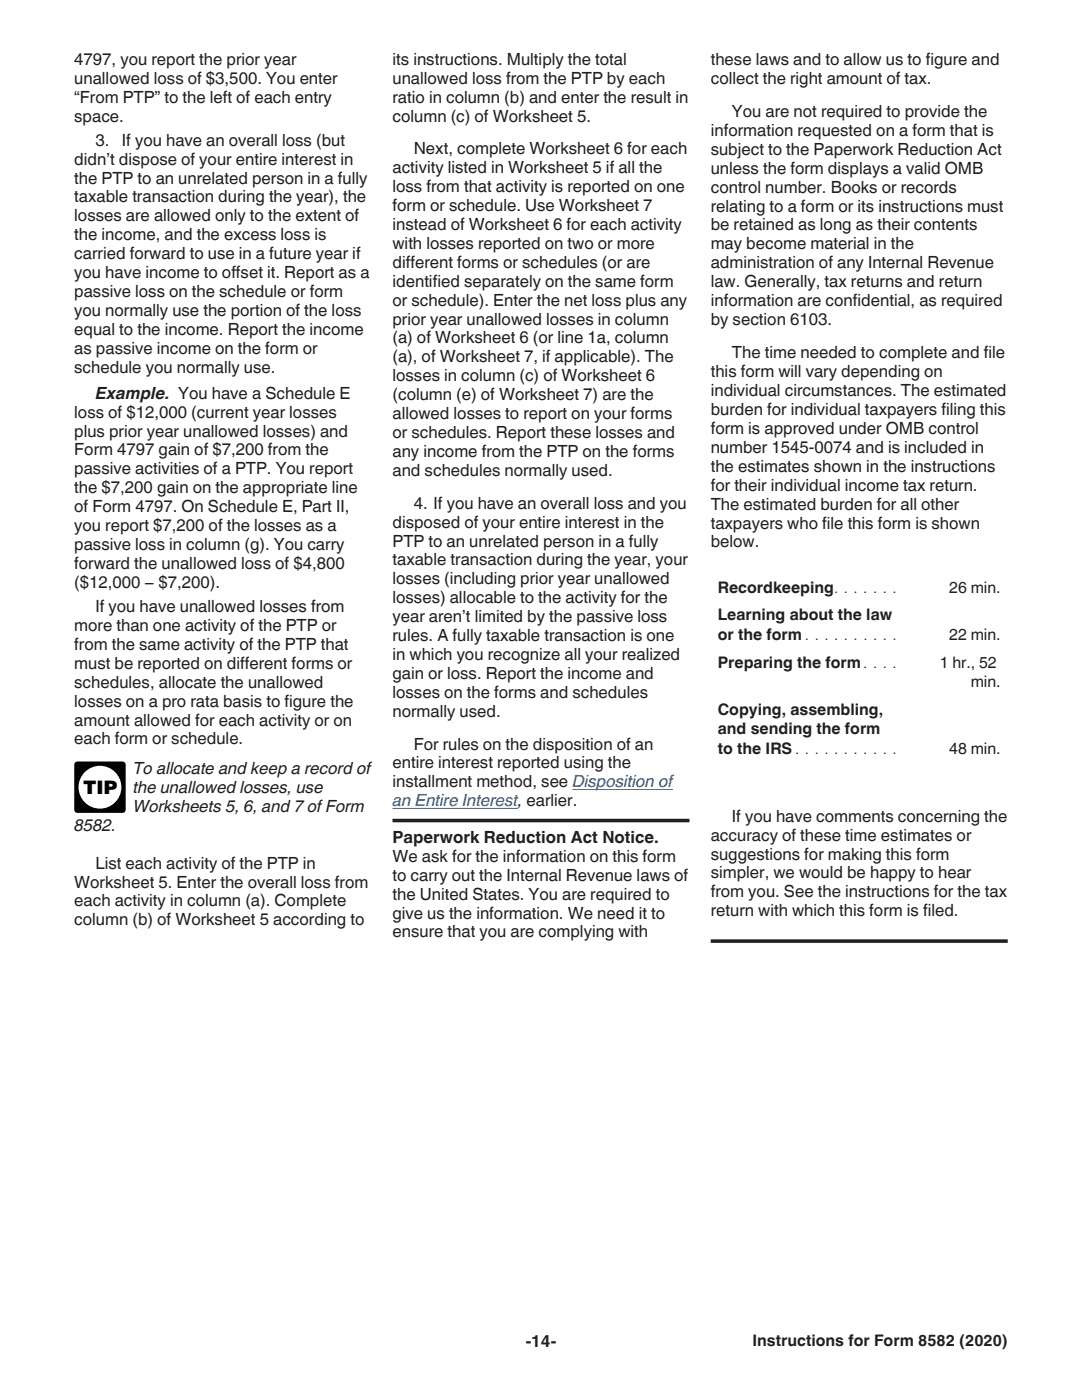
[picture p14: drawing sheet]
<svg xmlns="http://www.w3.org/2000/svg" width="216mm" height="279mm" viewBox="0 0 216 279" stroke-linecap="round" stroke-linejoin="round" font-family="sans-serif">
<defs><g id="words">
<text font-size="3.7" x="16.6" y="158.5">TIP</text>
<g font-size="3.4" fill="#231f20">
<text x="14.8" y="12.9">4797, you report the prior year</text>
<text x="14.8" y="16.7">unallowed loss of $3,500. You enter</text>
<text x="78.3" y="12.9">its instructions. Multiply the total</text>
<text x="78.3" y="16.7">unallowed loss from the PTP by each</text>
<text x="141.8" y="12.9">these laws and to allow us to figure and</text>
<text x="141.8" y="16.7">collect the right amount of tax.</text>
<text x="14.8" y="20.5">“From PTP” to the left of each entry</text>
<text x="78.3" y="20.5">ratio in column (b) and enter the result in</text>
<text x="146" y="23.3">You are not required to provide the</text>
<text x="14.8" y="24.3">space.</text>
<text x="19" y="29.1">3.</text>
<text x="24.3" y="29.1">If you have an overall loss (but</text>
<text x="78.3" y="24.3">column (c) of Worksheet 5.</text>
<text x="141.8" y="27.1">information requested on a form that is</text>
<text x="14.8" y="32.9">didn’t dispose of your entire interest in</text>
<text x="78.3" y="34.6">activity listed in Worksheet 5 if all the</text>
<text x="82.5" y="30.8">Next, complete Worksheet 6 for each</text>
<text x="141.8" y="30.9">subject to the Paperwork Reduction Act</text>
<text x="141.8" y="34.7">unless the form displays a valid OMB</text>
<text x="14.8" y="36.6">the PTP to an unrelated person in a fully</text>
<text x="14.8" y="40.4">taxable transaction during the year), the</text>
<text x="78.3" y="38.3">loss from that activity is reported on one</text>
<text x="141.8" y="38.4">control number. Books or records</text>
<text x="14.8" y="44.2">losses are allowed only to the extent of</text>
<text x="14.8" y="48">the income, and the excess loss is</text>
<text x="78.3" y="42.1">form or schedule. Use Worksheet 7</text>
<text x="78.3" y="45.9">instead of Worksheet 6 for each activity</text>
<text x="141.8" y="42.2">relating to a form or its instructions must</text>
<text x="141.8" y="46">be retained as long as their contents</text>
<text x="14.8" y="51.7">carried forward to use in a future year if</text>
<text x="78.3" y="49.7">with losses reported on two or more</text>
<text x="78.3" y="53.4">different forms or schedules (or are</text>
<text x="141.8" y="49.8">may become material in the</text>
<text x="141.8" y="53.5">administration of any Internal Revenue</text>
<text x="14.8" y="55.5">you have income to offset it. Report as a</text>
<text x="14.8" y="59.3">passive loss on the schedule or form</text>
<text x="78.3" y="57.2">identified separately on the same form</text>
<text x="141.8" y="57.3">law. Generally, tax returns and return</text>
<text x="14.8" y="63.1">you normally use the portion of the loss</text>
<text x="78.3" y="61">or schedule). Enter the net loss plus any</text>
<text x="78.3" y="64.8">prior year unallowed losses in column</text>
<text x="141.8" y="61.1">information are confidential, as required</text>
<text x="141.8" y="64.9">by section 6103.</text>
<text x="14.8" y="66.8">equal to the income. Report the income</text>
<text x="14.8" y="70.6">as passive income on the form or</text>
<text x="78.3" y="68.5">(a) of Worksheet 6 (or line 1a, column</text>
<text x="146" y="71.5">The time needed to complete and file</text>
<text x="14.8" y="74.4">schedule you normally use.</text>
<text x="78.3" y="72.3">(a), of Worksheet 7, if applicable). The</text>
<text x="78.3" y="76.1">losses in column (c) of Worksheet 6</text>
<text x="141.8" y="75.3">this form will vary depending on</text>
<text x="14.8" y="83.3">loss of $12,000 (current year losses</text>
<text x="19" y="79.6">Example. You have a Schedule E</text>
<text x="78.3" y="79.9">(column (e) of Worksheet 7) are the</text>
<text x="78.3" y="83.6">allowed losses to report on your forms</text>
<text x="141.8" y="79.1">individual circumstances. The estimated</text>
<text x="141.8" y="82.8">burden for individual taxpayers filing this</text>
<text x="14.8" y="87.1">plus prior year unallowed losses) and</text>
<text x="78.3" y="87.4">or schedules. Report these losses and</text>
<text x="141.8" y="86.6">form is approved under OMB control</text>
<text x="14.8" y="90.9">Form 4797 gain of $7,200 from the</text>
<text x="14.8" y="94.7">passive activities of a PTP. You report</text>
<text x="78.3" y="91.2">any income from the PTP on the forms</text>
<text x="78.3" y="95">and schedules normally used.</text>
<text x="141.8" y="90.4">number 1545-0074 and is included in</text>
<text x="141.8" y="94.2">the estimates shown in the instructions</text>
<text x="14.8" y="98.4">the $7,200 gain on the appropriate line</text>
<text x="82.5" y="101.5">4. If you have an overall loss and you</text>
<text x="141.8" y="97.9">for their individual income tax return.</text>
<text x="141.8" y="101.7">The estimated burden for all other</text>
<text x="14.8" y="102.2">of Form 4797. On Schedule E, Part II,</text>
<text x="14.8" y="106">you report $7,200 of the losses as a</text>
<text x="78.3" y="105.3">disposed of your entire interest in the</text>
<text x="141.8" y="105.5">taxpayers who file this form is shown</text>
<text x="14.8" y="109.8">passive loss in column (g). You carry</text>
<text x="14.8" y="113.5">forward the unallowed loss of $4,800</text>
<text x="78.3" y="109.1">PTP to an unrelated person in a fully</text>
<text x="78.3" y="112.8">taxable transaction during the year, your</text>
<text x="141.8" y="109.3">below.</text>
<text x="14.8" y="117.3">($12,000 − $7,200).</text>
<text x="78.3" y="116.6">losses (including prior year unallowed</text>
<text x="14.8" y="125.9">more than one activity of the PTP or</text>
<text x="19" y="122.1">If you have unallowed losses from</text>
<text x="78.3" y="120.4">losses) allocable to the activity for the</text>
<text x="78.3" y="124.2">year aren’t limited by the passive loss</text>
<text x="14.8" y="129.7">from the same activity of the PTP that</text>
<text x="78.3" y="127.9">rules. A fully taxable transaction is one</text>
<text x="78.3" y="131.7">in which you recognize all your realized</text>
<text x="14.8" y="133.5">must be reported on different forms or</text>
<text x="14.8" y="137.2">schedules, allocate the unallowed</text>
<text x="78.3" y="135.5">gain or loss. Report the income and</text>
<text x="14.8" y="141">losses on a pro rata basis to figure the</text>
<text x="78.3" y="139.3">losses on the forms and schedules</text>
<text x="78.3" y="143">normally used.</text>
<text x="14.8" y="144.8">amount allowed for each activity or on</text>
<text x="14.8" y="148.6">each form or schedule.</text>
<text x="82.5" y="149.6">For rules on the disposition of an</text>
<text x="26.6" y="154.5">To allocate and keep a record of</text>
<text x="78.3" y="153.4">entire interest reported using the</text>
<text x="26.6" y="158.2">the unallowed losses, use</text>
<text x="78.3" y="157.1">installment method, see Disposition of</text>
<text x="14.8" y="165.8">8582.</text>
<text x="26.6" y="162">Worksheets 5, 6, and 7 of Form</text>
<text x="141.8" y="167.8">accuracy of these time estimates or</text>
<text x="146" y="164">If you have comments concerning the</text>
<text x="19" y="173.4">List each activity of the PTP in</text>
<text x="78.3" y="172">We ask for the information on this form</text>
<text x="78.3" y="168.2">Paperwork Reduction Act Notice.</text>
<text x="141.8" y="171.5">suggestions for making this form</text>
<text x="14.8" y="177.1">Worksheet 5. Enter the overall loss from</text>
<text x="78.3" y="175.8">to carry out the Internal Revenue laws of</text>
<text x="78.3" y="179.5">the United States. You are required to</text>
<text x="141.8" y="175.3">simpler, we would be happy to hear</text>
<text x="141.8" y="179.1">from you. See the instructions for the tax</text>
<text x="14.8" y="180.9">each activity in column (a). Complete</text>
<text x="14.8" y="184.7">column (b) of Worksheet 5 according to</text>
<text x="78.3" y="183.3">give us the information. We need it to</text>
<text x="141.8" y="182.9">return with which this form is filed.</text>
<text x="78.3" y="187.1">ensure that you are complying with</text>
<text x="104.9" y="268.8">-14-</text>
</g>
<text font-size="3.4" fill="#0156a3" x="78.3" y="160.9">an Entire Interest, earlier.</text>
<g font-size="3.2" fill="#231f20">
<text x="143.2" y="118.3">Recordkeeping</text>
<text x="189.4" y="118.3">26 min.</text>
<text x="143.2" y="123.8">Learning about the law</text>
<text x="143.2" y="127.7">or the form</text>
<text x="189.4" y="127.7">22 min.</text>
<text x="143.2" y="133.2">Preparing the form</text>
<text x="187.5" y="133.2">1 hr., 52</text>
<text x="193.7" y="137.1">min.</text>
<text x="143.2" y="142.7">Copying, assembling,</text>
<text x="143.2" y="146.6">and sending the form</text>
<text x="143.2" y="150.4">to the IRS</text>
<text x="189.4" y="150.4">48 min.</text>
<text x="150.2" y="268.5">Instructions for Form 8582 (2020)</text>
</g>
<g font-size="2.5" fill="#231f20">
<text x="166.5" y="118.3">. . . . . . .</text>
<text x="160.7" y="127.7">. . . . . . . . . .</text>
<text x="172.3" y="133.2">. . . .</text>
<text x="158.7" y="150.4">. . . . . . . . . . .</text>
</g>
</g></defs>
<path d="M15 152.2l.5-.2h8.9a.64 .64 0 0 1 .7 .6v9a.64 .64 0 0 1-.7 .6h-8.9a.64 .64 0 0 1-.7-.6v-9z" fill="#000"/>
<circle cx="19.9" cy="157.1" r="4.3" fill="#fff"/>
<path d="M114.2 157.6h20M78.3 161.3h25" fill="none" stroke="#0155a2" stroke-width=".2"/>
<path d="M78.3 163.8h59.3M141.8 187.8h59.3" fill="none" stroke="#231f20" stroke-width=".71"/>
<use href="#words"/>
</svg>
